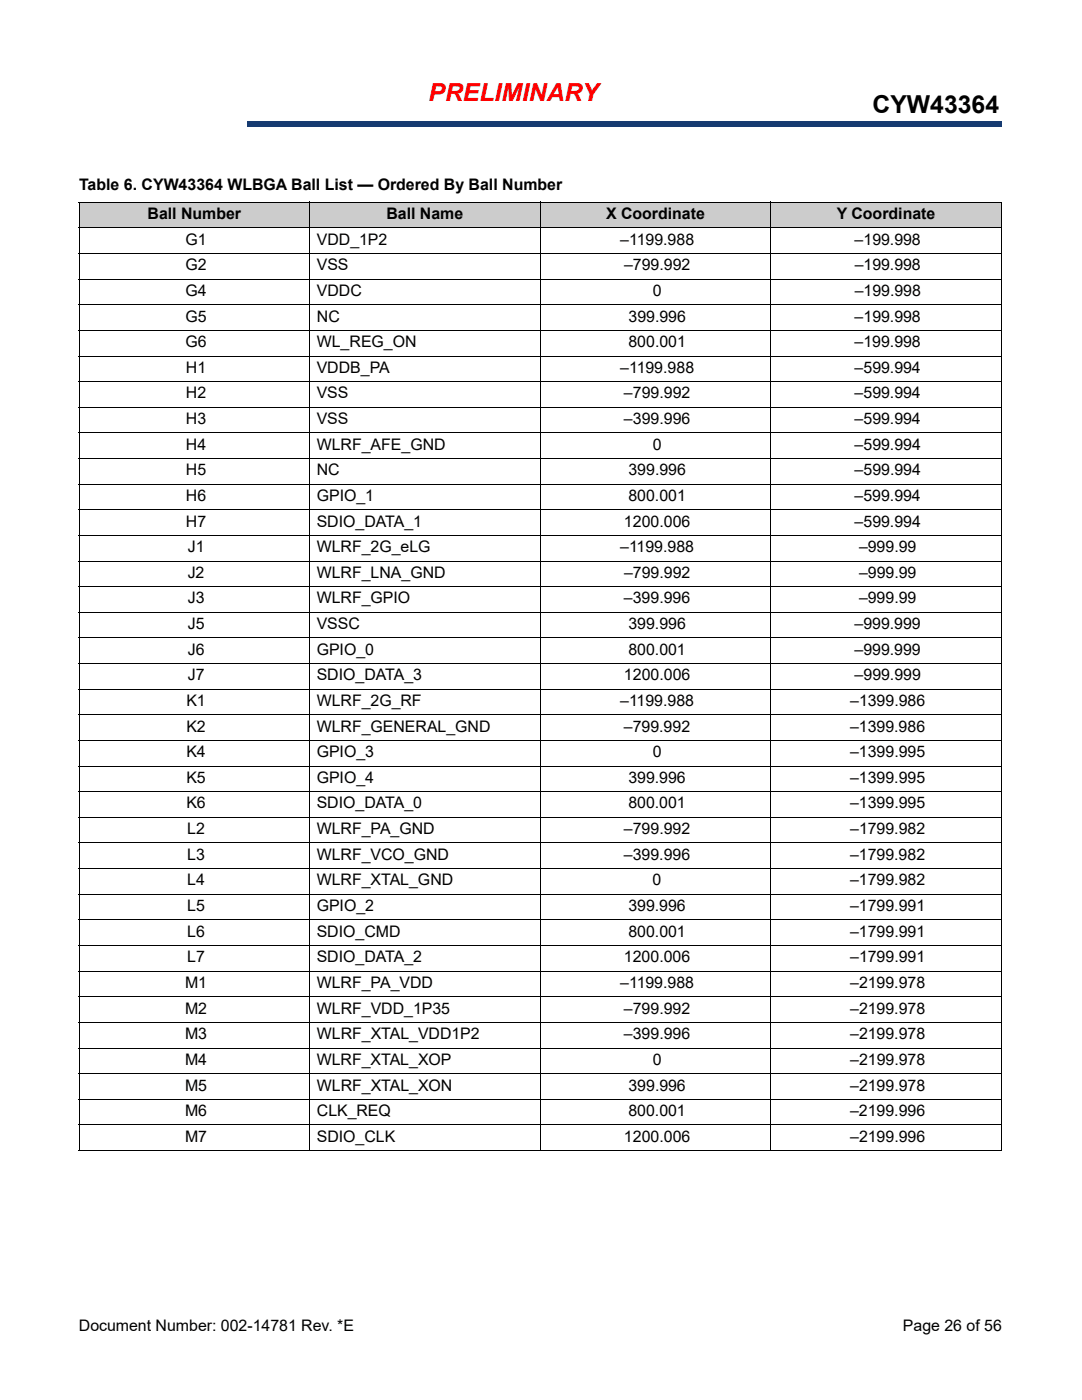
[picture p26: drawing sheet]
<svg xmlns="http://www.w3.org/2000/svg" width="216mm" height="279mm" viewBox="0 0 216 279" stroke-linecap="round" stroke-linejoin="round" font-family="sans-serif">
<defs><g id="words">
<text font-size="4.9" fill="#f00" x="85.5" y="20.2">PRELIMINARY</text>
<text font-size="4.9" x="174.1" y="22.5">CYW43364</text>
<g font-size="3.2">
<text x="15.8" y="37.9">Table 6. CYW43364 WLBGA Ball List — Ordered By Ball Number</text>
<text x="29.4" y="43.7">Ball Number</text>
<text x="77.1" y="43.7">Ball Name</text>
<text x="120.9" y="43.7">X Coordinate</text>
<text x="167" y="43.7">Y Coordinate</text>
<text x="37" y="48.8">G1</text>
<text x="37" y="53.9">G2</text>
<text x="63.2" y="48.8">VDD_1P2</text>
<text x="63.2" y="53.9">VSS</text>
<text x="123.8" y="48.8">–1199.988</text>
<text x="124.5" y="53.9">–799.992</text>
<text x="170.5" y="48.8">–199.998</text>
<text x="170.5" y="53.9">–199.998</text>
<text x="37" y="59.1">G4</text>
<text x="63.2" y="59.1">VDDC</text>
<text x="130.3" y="59.1">0</text>
<text x="170.5" y="59.1">–199.998</text>
<text x="37" y="64.2">G5</text>
<text x="63.2" y="64.2">NC</text>
<text x="125.4" y="64.2">399.996</text>
<text x="170.5" y="64.2">–199.998</text>
<text x="37" y="69.3">G6</text>
<text x="63.2" y="69.3">WL_REG_ON</text>
<text x="125.4" y="69.3">800.001</text>
<text x="170.5" y="69.3">–199.998</text>
<text x="37.1" y="74.4">H1</text>
<text x="63.2" y="74.4">VDDB_PA</text>
<text x="123.7" y="74.4">–1199.988</text>
<text x="170.5" y="74.4">–599.994</text>
<text x="37.1" y="79.5">H2</text>
<text x="63.2" y="79.5">VSS</text>
<text x="124.5" y="79.5">–799.992</text>
<text x="170.5" y="79.5">–599.994</text>
<text x="37.1" y="84.6">H3</text>
<text x="37.1" y="89.7">H4</text>
<text x="63.2" y="84.6">VSS</text>
<text x="63.2" y="89.7">WLRF_AFE_GND</text>
<text x="124.5" y="84.6">–399.996</text>
<text x="130.3" y="89.7">0</text>
<text x="170.5" y="84.6">–599.994</text>
<text x="170.5" y="89.7">–599.994</text>
<text x="37.1" y="94.9">H5</text>
<text x="63.2" y="94.9">NC</text>
<text x="125.4" y="94.9">399.996</text>
<text x="170.5" y="94.9">–599.994</text>
<text x="37.1" y="100">H6</text>
<text x="63.2" y="100">GPIO_1</text>
<text x="125.4" y="100">800.001</text>
<text x="170.5" y="100">–599.994</text>
<text x="37.1" y="105.1">H7</text>
<text x="63.2" y="105.1">SDIO_DATA_1</text>
<text x="124.5" y="105.1">1200.006</text>
<text x="170.5" y="105.1">–599.994</text>
<text x="37.5" y="110.2">J1</text>
<text x="63.2" y="110.2">WLRF_2G_eLG</text>
<text x="123.7" y="110.2">–1199.988</text>
<text x="171.4" y="110.2">–999.99</text>
<text x="37.5" y="115.3">J2</text>
<text x="63.2" y="115.3">WLRF_LNA_GND</text>
<text x="124.5" y="115.3">–799.992</text>
<text x="171.4" y="115.3">–999.99</text>
<text x="37.5" y="120.4">J3</text>
<text x="37.5" y="125.6">J5</text>
<text x="63.2" y="120.4">WLRF_GPIO</text>
<text x="63.2" y="125.6">VSSC</text>
<text x="124.5" y="120.4">–399.996</text>
<text x="125.4" y="125.6">399.996</text>
<text x="170.5" y="125.6">–999.999</text>
<text x="171.4" y="120.4">–999.99</text>
<text x="37.5" y="130.7">J6</text>
<text x="63.2" y="130.7">GPIO_0</text>
<text x="125.4" y="130.7">800.001</text>
<text x="170.5" y="130.7">–999.999</text>
<text x="37.5" y="135.8">J7</text>
<text x="63.2" y="135.8">SDIO_DATA_3</text>
<text x="124.5" y="135.8">1200.006</text>
<text x="170.5" y="135.8">–999.999</text>
<text x="37.2" y="140.9">K1</text>
<text x="63.2" y="140.9">WLRF_2G_RF</text>
<text x="123.7" y="140.9">–1199.988</text>
<text x="169.6" y="140.9">–1399.986</text>
<text x="37.2" y="146">K2</text>
<text x="63.2" y="146">WLRF_GENERAL_GND</text>
<text x="124.5" y="146">–799.992</text>
<text x="169.6" y="146">–1399.986</text>
<text x="37.2" y="151.1">K4</text>
<text x="63.2" y="151.1">GPIO_3</text>
<text x="130.2" y="151.1">0</text>
<text x="169.6" y="151.1">–1399.995</text>
<text x="37.2" y="156.3">K5</text>
<text x="37.2" y="161.4">K6</text>
<text x="63.2" y="156.3">GPIO_4</text>
<text x="63.2" y="161.4">SDIO_DATA_0</text>
<text x="125.4" y="156.3">399.996</text>
<text x="125.4" y="161.4">800.001</text>
<text x="169.6" y="156.3">–1399.995</text>
<text x="169.6" y="161.4">–1399.995</text>
<text x="37.4" y="166.5">L2</text>
<text x="63.2" y="166.5">WLRF_PA_GND</text>
<text x="124.5" y="166.5">–799.992</text>
<text x="169.6" y="166.5">–1799.982</text>
<text x="37.4" y="171.6">L3</text>
<text x="63.2" y="171.6">WLRF_VCO_GND</text>
<text x="124.5" y="171.6">–399.996</text>
<text x="169.6" y="171.6">–1799.982</text>
<text x="37.4" y="176.7">L4</text>
<text x="63.2" y="176.7">WLRF_XTAL_GND</text>
<text x="130.2" y="176.7">0</text>
<text x="169.6" y="176.7">–1799.982</text>
<text x="37.4" y="181.8">L5</text>
<text x="63.2" y="181.8">GPIO_2</text>
<text x="125.4" y="181.8">399.996</text>
<text x="169.6" y="181.8">–1799.991</text>
<text x="37.4" y="186.9">L6</text>
<text x="63.2" y="186.9">SDIO_CMD</text>
<text x="125.4" y="186.9">800.001</text>
<text x="169.6" y="186.9">–1799.991</text>
<text x="36.9" y="197.2">M1</text>
<text x="37.4" y="192">L7</text>
<text x="63.2" y="192">SDIO_DATA_2</text>
<text x="63.2" y="197.2">WLRF_PA_VDD</text>
<text x="123.7" y="197.2">–1199.988</text>
<text x="124.5" y="192">1200.006</text>
<text x="169.6" y="197.2">–2199.978</text>
<text x="169.6" y="192">–1799.991</text>
<text x="36.9" y="202.3">M2</text>
<text x="63.2" y="202.3">WLRF_VDD_1P35</text>
<text x="124.5" y="202.3">–799.992</text>
<text x="169.6" y="202.3">–2199.978</text>
<text x="36.9" y="207.4">M3</text>
<text x="63.2" y="207.4">WLRF_XTAL_VDD1P2</text>
<text x="124.5" y="207.4">–399.996</text>
<text x="169.6" y="207.4">–2199.978</text>
<text x="36.9" y="212.5">M4</text>
<text x="63.2" y="212.5">WLRF_XTAL_XOP</text>
<text x="130.2" y="212.5">0</text>
<text x="169.6" y="212.5">–2199.978</text>
<text x="36.9" y="217.6">M5</text>
<text x="63.2" y="217.6">WLRF_XTAL_XON</text>
<text x="125.4" y="217.6">399.996</text>
<text x="169.6" y="217.6">–2199.978</text>
<text x="36.9" y="222.7">M6</text>
<text x="36.9" y="227.9">M7</text>
<text x="63.2" y="227.9">SDIO_CLK</text>
<text x="63.2" y="222.7">CLK_REQ</text>
<text x="124.5" y="227.9">1200.006</text>
<text x="125.4" y="222.7">800.001</text>
<text x="169.6" y="222.7">–2199.996</text>
<text x="169.6" y="227.9">–2199.996</text>
<text x="15.7" y="265.6">Document Number: 002-14781 Rev. *E</text>
<text x="180.1" y="265.6">Page 26 of 56</text>
</g>
</g></defs>
<path d="M49.3 24.3h150.5v1h-150.5z" fill="#163b71"/>
<path d="M49.3 24.3h150.6" fill="none" stroke="#163b71" stroke-width=".2"/>
<path d="M199.7 24.3h.2v1h-.2z" fill="#163b71"/>
<path d="M49.3 25.3h150.5" fill="none" stroke="#163b71" stroke-width=".2"/>
<path d="M49.3 24.3h.1v1h-.1z" fill="#163b71"/>
<g fill="#ccc">
<path d="M15.8 40.3h46v5.2h-46z"/>
<path d="M61.8 40.3h46v5.2h-46z"/>
<path d="M107.8 40.3h46v5.2h-46z"/>
<path d="M153.8 40.3h46v5.2h-46z"/>
</g>
<g fill="none" stroke="#000" stroke-width=".2">
<path d="M15.7 40.3h184.2M15.7 45.5h184.2M15.7 50.6h184.2M15.7 55.7h184.2M15.8 40.4v189.1M61.8 40.3v189.4M107.8 40.3v189.4M153.8 40.3v189.4M199.8 40.4v189.1M15.7 60.8h184.2M15.7 65.9h184.2M15.7 71.1h184.2"/>
<path d="M15.7 76.2h184.2M15.7 81.3h184.2M15.7 86.4h184.2M15.7 91.5h184.2M15.7 96.6h184.2M15.7 101.7h184.2M15.7 106.8h184.2M15.7 112h184.2M15.7 117.1h184.2M15.7 122.2h184.2M15.7 127.3h184.2M15.7 132.4h184.2"/>
<path d="M15.7 137.5h184.2M15.7 142.7h184.2M15.7 147.8h184.2M15.7 152.9h184.2M15.7 158h184.2M15.7 163.1h184.2M15.7 168.2h184.2M15.7 173.4h184.2M15.7 178.5h184.2M15.7 183.6h184.2M15.7 188.7h184.2M15.7 193.8h184.2"/>
<path d="M15.7 198.9h184.2M15.7 204h184.2M15.7 209.2h184.2M15.7 214.3h184.2M15.7 219.4h184.2M15.7 224.5h184.2M15.7 229.6h184.2"/>
</g>
<use href="#words"/>
</svg>
